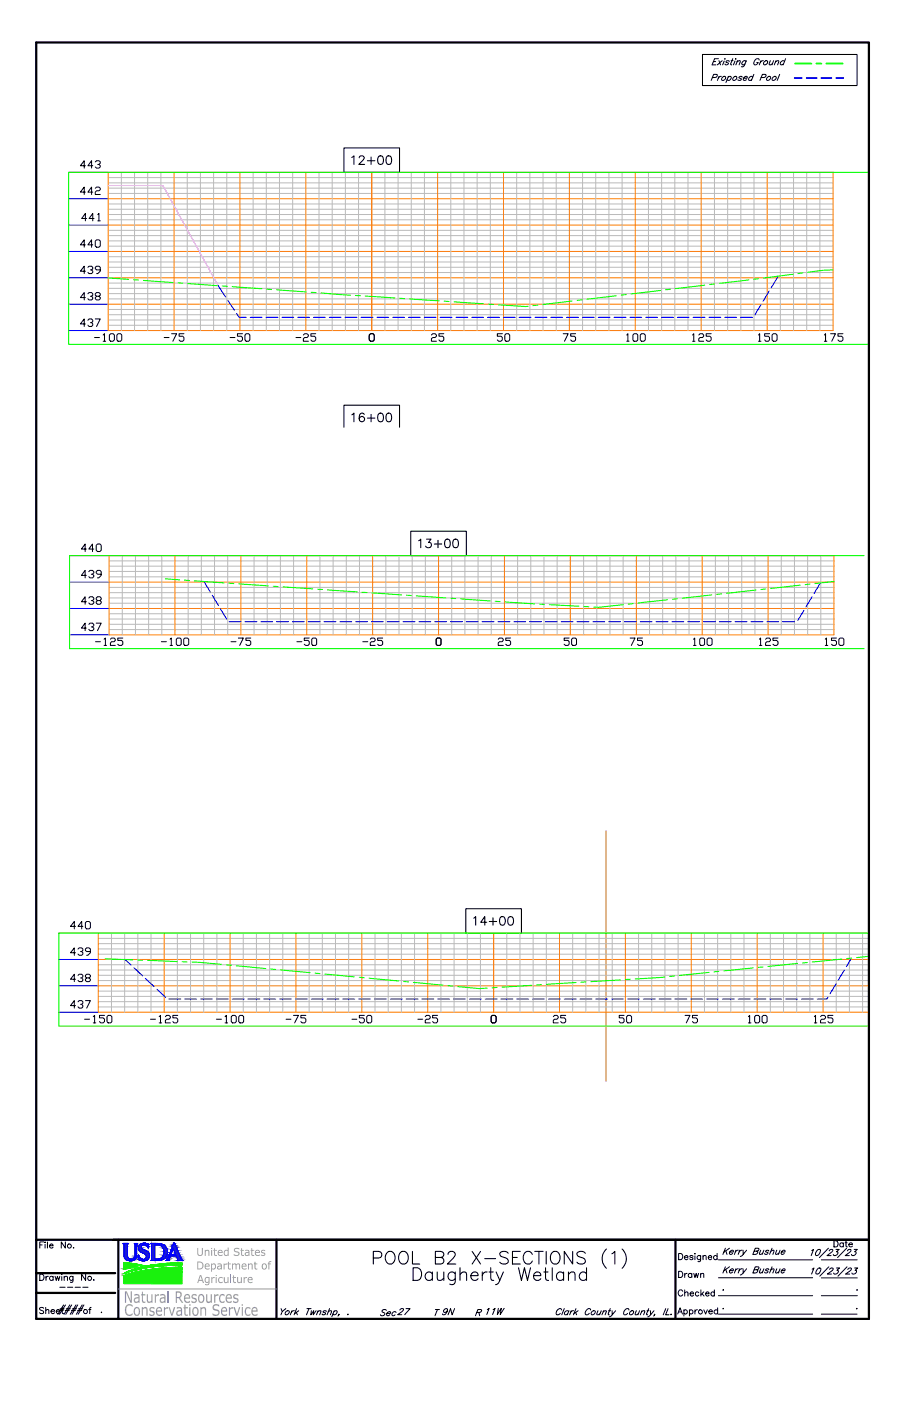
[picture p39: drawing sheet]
<svg xmlns="http://www.w3.org/2000/svg" width="279mm" height="432mm" viewBox="0 0 279 432" stroke-linecap="round" stroke-linejoin="round" font-family="sans-serif">
<defs><g id="words">
<text font-size="9.7" x="114" y="392">POOL B2 X-SECTIONS (1)</text>
<text font-size="8.9" x="126.2" y="397.1">Daugherty Wetland</text>
<g font-size="5.9" fill="#989898">
<text x="38.2" y="401.5">Natural Resources</text>
<text x="38.3" y="405.5">Conservation Service</text>
</g>
<text font-size="5.9" x="16.8" y="406.2">####</text>
<g font-size="5.1">
<text x="255.9" y="385.6">Date</text>
<text x="208.1" y="395.1">Drawn</text>
<text x="135.3" y="406.6">9N</text>
</g>
<g font-size="4.7">
<text x="208.1" y="400.5">Checked</text>
<text x="116" y="406.6">Sec T R</text>
<text x="121.4" y="406.2">27</text>
<text x="148.9" y="406.2">11W</text>
</g>
<g font-size="4.1" fill="#989898">
<text x="60.5" y="387.1">United States</text>
<text x="60.5" y="391.3">Department of</text>
<text x="60.8" y="395.4">Agriculture</text>
</g>
<g font-size="2.5">
<text x="17.1" y="397.8">----</text>
<text x="221.7" y="398.8">.</text>
<text x="263" y="398.8">.</text>
<text x="221.7" y="404.5">.</text>
</g>
</g></defs>
<!-- layer: 1.C3d.Sect -->
<g fill="none" stroke="#000" stroke-width=".33">
<path d="M106.1 45.6h17.1v7.5h-17.1zM108.5 48.5l.7-.5v2.7M110.8 48.6l.5-.6h.5l.5 .5-.4 .9-1.2 1.3h1.7M113.3 49.5h2.3M114.4 48.4v2.3M116.9 48.2a.88 .88 0 0 1 1.2 .3 2.28 2.28 0 0 1-.2 2.1 .92 .92 0 0 1-1.3-.4 2.14 2.14 0 0 1 .3-2zM119.4 48.2a.87 .87 0 0 1 1.3 .3 1.76 1.76 0 0 1-.7 2.2h-.2a1.72 1.72 0 0 1-.4-2.5zM106.1 131.7v-6.8h17.1v6.8M108.5 127.8l.7-.5v2.7M112.3 127.7a.73 .73 0 0 0-1.1-.2 1.56 1.56 0 0 0 .3 2.5 .83 .83 0 0 0 .9-.8 .83 .83 0 0 0-.7-.9 .83 .83 0 0 0-.9 .8M113.3 128.9h2.3M114.4 127.7v2.3"/>
<path d="M116.9 127.5a.81 .81 0 0 1 1.2 .3 1.35 1.35 0 0 1-.9 2.2 1.65 1.65 0 0 1-.3-2.5zM119.4 127.5a.8 .8 0 0 1 1.3 .3 1.35 1.35 0 0 1-.9 2.2 1.72 1.72 0 0 1-.4-2.5zM126.7 163.7h17.1v7.5h-17.1zM129.1 166.7l.7-.5v2.6M131.5 166.2h1.4l-.7 1a.88 .88 0 0 1 .8 1.2 .88 .88 0 0 1-1.5 .3l-.2-.4M133.9 167.7h2.3M135.1 166.5v2.3M137.5 166.3a.88 .88 0 0 1 1.2 .4 2.28 2.28 0 0 1-.2 2 .87 .87 0 0 1-1.3-.4 2.28 2.28 0 0 1 .3-2zM140 166.3a.87 .87 0 0 1 1.3 .4 1.76 1.76 0 0 1-.7 2.1h-.2a1.41 1.41 0 0 1-.6-2.1zM143.7 280.1h17.1v7.5h-17.1zM146.1 283l.6-.5v2.7M150.1 284.3h-1.9l1.3-1.8v2.7"/>
<path d="M150.9 284h2.3M152 282.9v2.3M154.4 282.6a.87 .87 0 0 1 1.3 .4 1.24 1.24 0 0 1 .1 1.5 1.24 1.24 0 0 1-1.4 .5 2.11 2.11 0 0 1 0-2.4zM157 282.6a.88 .88 0 0 1 1.2 .4 1.71 1.71 0 0 1-.6 2.2h-.3a1.65 1.65 0 0 1-.3-2.6z"/>
</g>
<g fill="none" stroke="#00f" stroke-width=".31">
<path d="M21.2 53.1h12.2M21.2 77.5h12.2M21.2 69.4h12.2M21.2 61.2h12.2M21.2 93.8h12.2M21.2 85.6h12.2M21.2 101.9h12.2M21.5 179.4h12.1M21.5 171.2h12.1M21.5 195.7h12.1M21.5 187.5h12.1M18.1 295.7h12.2"/>
<path d="M18.1 287.6h12.2M18.1 312h12.2M18.1 303.8h12.2"/>
</g>
<g fill="none" stroke="#ff7f00" stroke-width=".31">
<path d="M33.4 53.1h223.5v48.8h-223.5zM53.7 53.1v48.8M74 53.1v48.8M94.3 53.1v48.8M114.6 53.1v48.8M135 53.1v48.8M155.3 53.1v48.8M175.6 53.1v48.8M195.9 53.1v48.8M216.2 53.1v48.8M236.6 53.1v48.8M33.4 77.5h223.5"/>
<path d="M33.4 69.4h223.5M33.4 61.2h223.5M33.4 93.8h223.5M33.4 85.6h223.5M33.6 171.2h223.6v24.5h-223.6zM33.6 179.4h223.6M54 171.2v24.5M74.3 171.2v24.5M94.6 171.2v24.5M114.9 171.2v24.5M135.2 171.2v24.5M155.6 171.2v24.5"/>
<path d="M175.9 171.2v24.5M196.2 171.2v24.5M216.6 171.2v24.5M236.9 171.2v24.5M33.6 187.5h223.6M30.3 295.7h237.6M50.6 287.6v24.4M71 287.6v24.4M91.3 287.6v24.4M111.6 287.6v24.4M131.9 287.6v24.4M152.2 287.6v24.4"/>
<path d="M172.5 287.6v24.4M192.9 287.6v24.4M213.2 287.6v24.4M233.5 287.6v24.4M253.8 287.6v24.4M267.9 287.6h-237.6v24.4h237.6M30.3 303.8h237.6"/>
</g>
<g fill="none" stroke="#bababa" stroke-width=".31">
<path d="M33.4 59.6h223.5M33.4 58h223.5M33.4 56.4h223.5M33.4 54.7h223.5M37.4 53.1v48.8M41.5 53.1v48.8M45.6 53.1v48.8M49.6 53.1v48.8M57.7 53.1v48.8M61.8 53.1v48.8M65.9 53.1v48.8M69.9 53.1v48.8"/>
<path d="M78.1 53.1v48.8M82.1 53.1v48.8M86.2 53.1v48.8M90.3 53.1v48.8M98.4 53.1v48.8M102.4 53.1v48.8M106.5 53.1v48.8M110.6 53.1v48.8M118.7 53.1v48.8M122.8 53.1v48.8M126.8 53.1v48.8M130.9 53.1v48.8"/>
<path d="M139 53.1v48.8M143.1 53.1v48.8M147.1 53.1v48.8M151.2 53.1v48.8M159.3 53.1v48.8M163.4 53.1v48.8M167.5 53.1v48.8M171.5 53.1v48.8M179.7 53.1v48.8M183.7 53.1v48.8M187.8 53.1v48.8M191.8 53.1v48.8"/>
<path d="M200 53.1v48.8M204 53.1v48.8M208.1 53.1v48.8M212.2 53.1v48.8M220.3 53.1v48.8M224.4 53.1v48.8M228.5 53.1v48.8M232.5 53.1v48.8M240.7 53.1v48.8M244.7 53.1v48.8M248.8 53.1v48.8M252.8 53.1v48.8"/>
<path d="M33.4 79.1h223.5M33.4 75.9h223.5M33.4 74.2h223.5M33.4 72.6h223.5M33.4 71h223.5M33.4 67.7h223.5M33.4 66.1h223.5M33.4 64.5h223.5M33.4 62.9h223.5M33.4 98.6h223.5M33.4 97h223.5M33.4 95.4h223.5"/>
<path d="M33.4 92.1h223.5M33.4 90.5h223.5M33.4 88.9h223.5M33.4 87.2h223.5M33.4 84h223.5M33.4 82.4h223.5M33.4 80.7h223.5M33.4 100.3h223.5M33.6 177.8h223.6M33.6 176.1h223.6M33.6 174.5h223.6M33.6 172.9h223.6"/>
<path d="M37.7 171.2v24.5M41.8 171.2v24.5M45.8 171.2v24.5M49.9 171.2v24.5M58 171.2v24.5M62.1 171.2v24.5M66.2 171.2v24.5M70.2 171.2v24.5M78.3 171.2v24.5M82.4 171.2v24.5M86.5 171.2v24.5M90.5 171.2v24.5"/>
<path d="M98.7 171.2v24.5M102.7 171.2v24.5M106.8 171.2v24.5M110.9 171.2v24.5M119 171.2v24.5M123 171.2v24.5M127.1 171.2v24.5M131.2 171.2v24.5M139.3 171.2v24.5M143.4 171.2v24.5M147.4 171.2v24.5M151.5 171.2v24.5"/>
<path d="M159.6 171.2v24.5M163.7 171.2v24.5M167.7 171.2v24.5M171.8 171.2v24.5M180 171.2v24.5M184 171.2v24.5M188.1 171.2v24.5M192.2 171.2v24.5M200.3 171.2v24.5M204.4 171.2v24.5M208.4 171.2v24.5M212.5 171.2v24.5"/>
<path d="M220.6 171.2v24.5M224.7 171.2v24.5M228.7 171.2v24.5M232.8 171.2v24.5M240.9 171.2v24.5M245 171.2v24.5M249.1 171.2v24.5M253.1 171.2v24.5M33.6 194h223.6M33.6 192.4h223.6M33.6 190.8h223.6M33.6 189.2h223.6"/>
<path d="M33.6 185.9h223.6M33.6 184.3h223.6M33.6 182.7h223.6M33.6 181h223.6M30.3 299h237.6M30.3 297.3h237.6M30.3 294.1h237.6M30.3 292.5h237.6M30.3 290.8h237.6M30.3 289.2h237.6M34.4 287.6v24.4M38.4 287.6v24.4"/>
<path d="M42.5 287.6v24.4M46.6 287.6v24.4M54.7 287.6v24.4M58.8 287.6v24.4M62.8 287.6v24.4M66.9 287.6v24.4M75 287.6v24.4M79.1 287.6v24.4M83.1 287.6v24.4M87.2 287.6v24.4M95.3 287.6v24.4M99.4 287.6v24.4"/>
<path d="M103.5 287.6v24.4M107.5 287.6v24.4M115.7 287.6v24.4M119.7 287.6v24.4M123.8 287.6v24.4M127.8 287.6v24.4M136 287.6v24.4M140 287.6v24.4M144.1 287.6v24.4M148.2 287.6v24.4M156.3 287.6v24.4M160.4 287.6v24.4"/>
<path d="M164.4 287.6v24.4M168.5 287.6v24.4M176.6 287.6v24.4M180.7 287.6v24.4M184.7 287.6v24.4M188.8 287.6v24.4M196.9 287.6v24.4M201 287.6v24.4M205.1 287.6v24.4M209.1 287.6v24.4M217.2 287.6v24.4M221.3 287.6v24.4"/>
<path d="M225.4 287.6v24.4M229.4 287.6v24.4M237.6 287.6v24.4M241.6 287.6v24.4M245.7 287.6v24.4M249.8 287.6v24.4M257.9 287.6v24.4M261.9 287.6v24.4M266 287.6v24.4M30.3 310.3h237.6M30.3 308.7h237.6M30.3 307.1h237.6"/>
<path d="M30.3 305.5h237.6M30.3 302.2h237.6M30.3 300.6h237.6"/>
</g>
<g fill="none" stroke="#0f0" stroke-width=".33">
<path d="M267.9 53.1h-246.7v53h246.7M33.4 85.7l6.3 .4M41.2 86.2l1.5 .1M44.3 86.4l9.1 .7M54.9 87.2l1.5 .1M57.9 87.4l9.2 .7M68.6 88.1l1.5 .2M71.6 88.3l9.1 .7M82.2 89.1l1.6 .1M85.3 89.3l9.1 .7M95.9 90.1l1.5 .1M99 90.3l9.1 .7"/>
<path d="M109.6 91.1l1.5 .1M112.6 91.2l9.2 .6M123.3 91.9l1.5 .1M126.3 92.1l9.2 .6M137 92.8l1.5 .1M140 93l9.1 .6M150.7 93.8h1.5M153.7 94l9.1 .4M165.9 94l-1.6 .2M176.4 92.8l-9 1.1M179.5 92.4l-1.5 .2M190.1 91.2l-9.1 1"/>
<path d="M193.1 90.8l-1.5 .1M203.7 89.5l-9.1 1.1M206.7 89.2l-1.5 .1M217.3 87.9l-9.1 1.1M220.3 87.5l-1.5 .2M230.9 86.3l-9 1M233.9 85.9l-1.5 .2M244.6 84.5l-9.1 1.2M247.6 84.1l-1.5 .2M256.9 83.2l-2.7 .1-5.1 .6M51 178.4l4.4 .3M56.9 178.8l1.5 .1"/>
<path d="M59.9 179l9.2 .7M70.6 179.7l1.5 .2M73.6 179.9l9.1 .7M257.2 179.2l-5.9 .7M266.5 171.2h-245v28.7h245M84.3 180.7l1.5 .1M87.3 180.9l9.1 .6M98 181.6l1.5 .1M101 181.8l9.1 .6M111.6 182.5l1.6 .1M114.7 182.7l9.1 .7M125.3 183.4l1.6 .2"/>
<path d="M128.4 183.6l9.1 .7M139 184.4l1.5 .1M142.1 184.6l9.1 .6M152.7 185.3l1.5 .1M155.8 185.5l9.1 .6M166.4 186.2l1.5 .1M169.4 186.4l9.2 .5M180.1 186.9l1.5 .1M192.2 186.4l-7.5 .8-1.6-.1M195.3 186l-1.5 .2M205.9 184.9l-9.1 1M208.9 184.5l-1.5 .2"/>
<path d="M219.5 183.4l-9.1 1M222.5 183l-1.5 .2M233.1 181.9l-9.1 1M236.1 181.5l-1.5 .2M246.7 180.3l-9 1.1M249.8 180l-1.5 .2M32.4 295.5l8.5 .3M42.5 295.9l1.5 .1M45.5 296l9.2 .4M56.2 296.4l1.5 .1M59.2 296.5l9.1 .7M69.9 297.4l1.5 .1"/>
<path d="M72.9 297.7l9.1 .8M83.5 298.6l1.5 .2M86.5 298.9l9.1 .9M97.2 299.9l1.5 .2M218.7 299.7l-9.1 .9M221.7 299.4l-1.5 .1M232.3 298.3l-9.1 .9M235.3 298l-1.5 .2M245.9 296.9l-9.1 1M249 296.7l-1.5 .1M259.6 295.6l-9.1 .9M262.6 295.3l-1.5 .1"/>
<path d="M267.9 294.7l-3.8 .4M267.9 287.6h-249.8v28.6h249.8M100.2 300.2l9.1 .9M110.8 301.2l1.5 .2M113.8 301.5l9.1 .8M124.5 302.5l1.5 .1M127.5 302.8l9.1 .8M138.1 303.8l1.5 .1M141.2 304.1l6.6 .6 2.5-.2M153.3 304.3l-1.5 .2M163.9 303.7l-9.1 .6M167 303.5l-1.5 .1"/>
<path d="M177.6 302.8l-9.1 .6M180.7 302.6l-1.5 .1M191.3 302l-9.1 .5M194.4 301.8l-1.5 .1M205 301.1l-9.1 .6M208.1 300.8l-1.6 .2"/>
</g>
<g fill="none" stroke="#000" stroke-width=".31">
<path d="M26.3 59.2h-1.5l1.2-1.5v2.2M26.3 51.1h-1.5l1.2-1.6v2.3M28.6 59.2h-1.5l1.1-1.5v2.2M28.6 51.1h-1.5l1.1-1.6v2.3M29.4 58l.4-.3h.7l.4 .3v.4l-.4 .4h-.7l-.4 .4v.7h1.5M29.4 49.9l.4-.4h.7l.4 .4v.4l-.4 .4h-.3M30.5 50.7l.4 .4v.3l-.4 .4h-.7l-.4-.4M26.3 75.5h-1.5l1.2-1.6v2.3M26.7 67.3h-1.5l1.1-1.5v2.3M28.6 75.5h-1.5l1.1-1.6v2.3M29 67.3h-1.5l1.1-1.5v2.3M29.4 74.3l.4-.4h.7l.4 .4v1.5l-.4 .4h-.7l-.4-.4z"/>
<path d="M30.2 66.2l.3-.4v2.3M30.2 68.1h.7M26.3 99.8h-1.5l1.2-1.5v2.3M26.3 91.7h-1.5l1.2-1.5v2.3M26.3 83.6h-1.5l1.2-1.6v2.3M27.1 98.7l.4-.4h.7l.4 .4v.4l-.4 .3h-.3M27.1 90.5l.4-.3h.7l.4 .3v.4l-.4 .4h-.3M27.1 82.4l.4-.4h.7l.4 .4v.4l-.4 .4h-.3M28.2 99.4l.4 .4v.4l-.4 .4h-.7l-.4-.4M28.2 91.3l.4 .4v.4l-.4 .4h-.7l-.4-.4M28.2 83.2l.4 .4v.4l-.4 .3h-.7l-.4-.3M29.4 98.3h1.5l-1.1 2.3"/>
<path d="M29.8 91.3l-.4-.4v-.4l.4-.3h.7l.4 .3v.4l-.4 .4h-.7l-.4 .4v.4l.4 .4h.7l.4-.4v-.4l-.4-.4M30.9 83.2h-1.1l-.4-.4v-.4l.4-.4h.7l.4 .4v1.2l-.7 .7h-.4M29.1 104h1.6M31.8 103.3l.4-.4v2.3M31.8 105.2h.8M33.7 103.3l.4-.4h.8l.4 .4v1.5l-.4 .4h-.8l-.4-.4zM36.4 102.9h.8l.3 .4v1.5l-.3 .4h-.8l-.4-.4v-1.5zM50.6 104h1.5M52.9 102.9h1.6l-1.2 2.3M56.7 102.9h-1.5v.7h1.2l.3 .4v.8l-.3 .4h-.8l-.4-.4M71 104h1.5M74.8 102.9h-1.6v.7h1.2l.4 .4v.8l-.4 .4h-.8l-.4-.4"/>
<path d="M75.9 102.9h.8l.3 .4v1.5l-.3 .4h-.8l-.4-.4v-1.5zM91.3 104h1.5M93.5 103.3l.5-.4h.7l.4 .4v.3l-.4 .4h-.7l-.5 .4v.8h1.6M97.4 102.9h-1.5v.7h1.1l.4 .4v.8l-.4 .4h-.8l-.3-.4M114.3 102.9h.7l.4 .4v1.5l-.4 .4h-.7l-.4-.4v-1.5zM133 103.3l.5-.4h.7l.4 .4v.3l-.4 .4h-.7l-.5 .4v.8h1.6M136.9 102.9h-1.5v.7h1.1l.4 .4v.8l-.4 .4h-.8l-.3-.4M154.9 102.9h-1.5v.7h1.1l.4 .4v.8l-.4 .4h-.7l-.4-.4M156 102.9h.8l.4 .4v1.5l-.4 .4h-.8l-.3-.4v-1.5zM173.7 102.9h1.5l-1.1 2.3M177.5 102.9h-1.5v.7h1.1l.4 .4v.8l-.4 .4h-.7l-.4-.4M193.3 103.3l.3-.4v2.3"/>
<path d="M193.3 105.2h.7M195.5 102.9h.8l.4 .4v1.5l-.4 .4h-.8l-.3-.4v-1.5zM197.8 102.9h.8l.4 .4v1.5l-.4 .4h-.8l-.3-.4v-1.5zM213.6 103.3l.4-.4v2.3M213.6 105.2h.7M215.5 103.3l.4-.4h.7l.4 .4v.3l-.4 .4h-.7l-.4 .4v.8h1.5M219.3 102.9h-1.5v.7h1.1l.4 .4v.8l-.4 .4h-.7l-.4-.4M233.9 103.3l.4-.4v2.3M233.9 105.2h.8M237.3 102.9h-1.5v.7h1.2l.3 .4v.8l-.3 .4h-.8l-.4-.4M238.1 103.3l.4-.4h.7l.4 .4v1.5l-.4 .4h-.7l-.4-.4zM254.2 103.3l.4-.4v2.3"/>
<path d="M254.2 105.2h.8M256.1 102.9h1.5l-1.1 2.3M260 102.9h-1.6v.7h1.1l.5 .4v.8l-.5 .4h-.7l-.4-.4M26.6 177.3h-1.5l1.2-1.5v2.3M26.6 169.2h-1.5l1.2-1.5v2.3M27.4 176.2l.4-.4h.7l.4 .4v.4l-.4 .4h-.3M28.5 177l.4 .3v.4l-.4 .4h-.7l-.4-.4M28.9 169.2h-1.5l1.1-1.5v2.3M29.7 168.1l.4-.4h.7l.4 .4v1.5l-.4 .4h-.7l-.4-.4zM31.2 177h-1.1l-.4-.4v-.4l.4-.4h.7l.4 .4v1.1l-.8 .8h-.3M26.6 193.6h-1.5l1.2-1.5v2.3M26.6 185.5h-1.5l1.2-1.6v2.3"/>
<path d="M27.4 192.5l.4-.4h.7l.4 .4v.3l-.4 .4h-.3M27.4 184.3l.4-.4h.7l.4 .4v.4l-.4 .4h-.3M28.5 193.2l.4 .4v.4l-.4 .4h-.7l-.4-.4M28.5 185.1l.4 .4v.3l-.4 .4h-.7l-.4-.4M29.5 197.8h1.5M29.7 192.1h1.5l-1.1 2.3M30.1 185.1l-.4-.4v-.4l.4-.4h.7l.4 .4v.4l-.4 .4h-.7l-.4 .4v.3l.4 .4h.7l.4-.4v-.3l-.4-.4M32.1 197l.4-.4v2.3M32.1 198.9h.8M34.1 197l.3-.4h.8l.4 .4v.4l-.4 .4h-.8l-.3 .3v.8h1.5M37.9 196.6h-1.6v.8h1.2l.4 .4v.8l-.4 .3h-.8l-.4-.3M49.8 197.8h1.5"/>
<path d="M52.5 197l.3-.4v2.3M52.5 198.9h.7M54.7 196.6h.8l.4 .4v1.6l-.4 .3h-.8l-.3-.3v-1.6zM57 196.6h.8l.4 .4v1.6l-.4 .3h-.8l-.4-.3v-1.6zM71.2 197.8h1.6M73.5 196.6h1.6l-1.2 2.3M77.3 196.6h-1.5v.8h1.2l.3 .4v.8l-.3 .3h-.8l-.4-.3M91.6 197.8h1.5M95.4 196.6h-1.6v.8h1.2l.4 .4v.8l-.4 .3h-.8l-.4-.3M96.1 197l.4-.4h.8l.4 .4v1.6l-.4 .3h-.8l-.4-.3zM111.9 197.8h1.5M114.2 197l.4-.4h.7l.4 .4v.4l-.4 .4h-.7l-.4 .3v.8h1.5"/>
<path d="M118 196.6h-1.5v.8h1.1l.4 .4v.8l-.4 .3h-.8l-.3-.3M134.5 197l.4-.4h.7l.4 .4v1.6l-.4 .3h-.7l-.4-.3zM153.6 197l.5-.4h.7l.4 .4v.4l-.4 .4h-.7l-.5 .3v.8h1.6M157.5 196.6h-1.5v.8h1.1l.4 .4v.8l-.4 .3h-.8l-.3-.3M175.5 196.6h-1.5v.8h1.1l.4 .4v.8l-.4 .3h-.7l-.4-.3M176.3 197l.3-.4h.8l.4 .4v1.6l-.4 .3h-.8l-.3-.3zM194.3 196.6h1.5l-1.1 2.3M198.1 196.6h-1.5v.8h1.1l.4 .4v.8l-.4 .3h-.7l-.4-.3M213.9 197l.3-.4v2.3M213.9 198.9h.7M215.8 197l.3-.4h.8l.4 .4v1.6l-.4 .3h-.8l-.3-.3zM218.1 197l.4-.4h.7l.4 .4v1.6l-.4 .3h-.7l-.4-.3z"/>
<path d="M234.2 197l.4-.4v2.3M234.2 198.9h.8M236.1 197l.4-.4h.7l.4 .4v.4l-.4 .4h-.7l-.4 .3v.8h1.5M239.9 196.6h-1.5v.8h1.1l.4 .4v.8l-.4 .3h-.7l-.4-.3M254.5 197l.4-.4v2.3M254.5 198.9h.8M258 196.6h-1.6v.8h1.2l.4 .4v.8l-.4 .3h-.8l-.4-.3M258.7 197l.4-.4h.8l.3 .4v1.6l-.3 .3h-.8l-.4-.3zM23.3 293.6h-1.6l1.2-1.5v2.3M23.3 285.5h-1.6l1.2-1.5v2.3M24.1 292.5l.3-.4h.8l.4 .4v.4l-.4 .4h-.4M25.2 293.3l.4 .3v.5l-.4 .3h-.8l-.3-.3"/>
<path d="M25.6 285.5h-1.5l1.1-1.5v2.3M26.3 284.4l.4-.4h.8l.4 .4v1.5l-.4 .4h-.8l-.4-.4zM27.9 293.3h-1.2l-.4-.4v-.4l.4-.4h.8l.4 .4v1.1l-.8 .8h-.4M23.3 309.9h-1.6l1.2-1.5v2.3M23.3 301.8h-1.6l1.2-1.5v2.2M24.1 308.8l.3-.4h.8l.4 .4v.4l-.4 .3h-.4M24.1 300.6l.3-.3h.8l.4 .3v.4l-.4 .4h-.4M25.2 309.5l.4 .4v.4l-.4 .4h-.8l-.3-.4M25.2 301.4l.4 .4v.4l-.4 .3h-.8l-.3-.3M26.1 314.1h1.5M26.3 308.4h1.6l-1.2 2.3M26.7 301.4l-.4-.4v-.4l.4-.3h.8l.4 .3v.4l-.4 .4h-.8l-.4 .4v.4l.4 .3h.8l.4-.3v-.4l-.4-.4"/>
<path d="M28.8 313.4l.4-.5v2.4M28.8 315.3h.7M32.2 312.9h-1.5v.8h1.1l.4 .4v.8l-.4 .4h-.7l-.4-.4M33.4 312.9h.7l.4 .5v1.5l-.4 .4h-.7l-.4-.4v-1.5zM46.4 314.1h1.6M49.1 313.4l.4-.5v2.4M49.1 315.3h.8M51 313.4l.4-.5h.7l.4 .5v.3l-.4 .4h-.7l-.4 .4v.8h1.5M54.8 312.9h-1.5v.8h1.2l.3 .4v.8l-.3 .4h-.8l-.4-.4M66.7 314.1h1.6M69.4 313.4l.4-.5v2.4M69.4 315.3h.8"/>
<path d="M71.3 313.4l.4-.5h.8l.4 .5v1.5l-.4 .4h-.8l-.4-.4zM74 312.9h.8l.3 .5v1.5l-.3 .4h-.8l-.4-.4v-1.5zM88.2 314.1h1.5M90.5 312.9h1.5l-1.1 2.4M94.3 312.9h-1.5v.8h1.2l.3 .4v.8l-.3 .4h-.8l-.4-.4M108.5 314.1h1.5M112.4 312.9h-1.6v.8h1.2l.4 .4v.8l-.4 .4h-.8l-.4-.4M113.1 313.4l.4-.5h.8l.3 .5v1.5l-.3 .4h-.8l-.4-.4zM128.9 314.1h1.5M131.1 313.4l.4-.5h.8l.4 .5v.3l-.4 .4h-.8l-.4 .4v.8h1.6M135 312.9h-1.6v.8h1.2l.4 .4v.8l-.4 .4h-.8l-.4-.4M151.8 312.9h.8l.4 .5v1.5l-.4 .4h-.8l-.3-.4v-1.5z"/>
<path d="M170.6 313.4l.4-.5h.8l.3 .5v.3l-.3 .4h-.8l-.4 .4v.8h1.5M174.5 312.9h-1.6v.8h1.1l.5 .4v.8l-.5 .4h-.7l-.4-.4M192.5 312.9h-1.5v.8h1.1l.4 .4v.8l-.4 .4h-.8l-.3-.4M193.2 313.4l.4-.5h.8l.4 .5v1.5l-.4 .4h-.8l-.4-.4zM211.3 312.9h1.5l-1.2 2.4M215.1 312.9h-1.6v.8h1.2l.4 .4v.8l-.4 .4h-.7l-.5-.4M230.8 313.4l.4-.5v2.4M230.8 315.3h.8M233.1 312.9h.8l.4 .5v1.5l-.4 .4h-.8l-.4-.4v-1.5zM235 313.4l.4-.5h.8l.3 .5v1.5l-.3 .4h-.8l-.4-.4zM251.1 313.4l.4-.5v2.4M251.1 315.3h.8"/>
<path d="M253 313.4l.4-.5h.8l.4 .5v.3l-.4 .4h-.8l-.4 .4v.8h1.6M256.9 312.9h-1.6v.8h1.2l.4 .4v.8l-.4 .4h-.8l-.4-.4"/>
</g>
<path d="M33.4 57.2h16.8l17.1 30.9" fill="none" stroke="#f0f" stroke-width=".33"/>
<g fill="none" stroke="#00f" stroke-width=".33">
<path d="M67.3 88.1l2.3 3.5M70.3 92.6l2 3M72.9 96.6l.9 1.2h2.2M77.2 97.8h3.6M82 97.8h3.7M86.9 97.8h3.7M91.8 97.8h3.7M96.7 97.8h3.6M101.6 97.8h3.6M106.4 97.8h3.7M111.3 97.8h3.7M116.2 97.8h3.7"/>
<path d="M121.1 97.8h3.7M126 97.8h3.6M130.9 97.8h3.6M135.7 97.8h3.7M140.6 97.8h3.7M145.5 97.8h3.6M150.4 97.8h3.6M155.2 97.8h3.7M160.1 97.8h3.7M165 97.8h3.6M169.9 97.8h3.6M174.7 97.8h3.7"/>
<path d="M179.6 97.8h3.7M184.5 97.8h3.6M189.4 97.8h3.6M194.2 97.8h3.7M199.1 97.8h3.7M204 97.8h3.7M208.9 97.8h3.6M213.8 97.8h3.6M218.6 97.8h3.7M223.5 97.8h3.7M228.4 97.8h3.6M234.7 93.9l-1.9 3.1"/>
<path d="M237.2 89.7l-1.9 3.2M240 85.1l-2.2 3.6M62.9 179.2l2 3.3M253 179.7l-1.9 3.2M65.5 183.5l1.9 3.1M68 187.7l1.9 3.1M70.7 191.6h3.6M75.5 191.6h3.7M80.4 191.6h3.7M85.3 191.6h3.7M90.2 191.6h3.6M95 191.6h3.7"/>
<path d="M99.9 191.6h3.7M104.8 191.6h3.7M109.7 191.6h3.6M114.6 191.6h3.6M119.4 191.6h3.7M124.3 191.6h3.7M129.2 191.6h3.6M134.1 191.6h3.6M138.9 191.6h3.7M143.8 191.6h3.7M148.7 191.6h3.6M153.6 191.6h3.6"/>
<path d="M158.4 191.6h3.7M163.3 191.6h3.7M168.2 191.6h3.7M173.1 191.6h3.6M177.9 191.6h3.7M182.8 191.6h3.7M187.7 191.6h3.7M192.6 191.6h3.6M197.5 191.6h3.6M202.3 191.6h3.7M207.2 191.6h3.7M212.1 191.6h3.6"/>
<path d="M217 191.6h3.6M221.8 191.6h3.7M226.7 191.6h3.7M231.6 191.6h3.6M236.5 191.6h3.6M241.3 191.6h3.7M247.9 188.1l-1.9 3.1M250.4 183.9l-1.9 3.2M38.4 295.6l2 1.8M41.3 298.2l2.7 2.6M260.4 299l-1.9 3.1M262.4 295.7l-1.4 2.2"/>
<path d="M44.8 301.6l2.7 2.4M48.4 304.9l2.7 2.5M52.1 307.9h3.7M57 307.9h3.6M61.8 307.9h3.7M66.7 307.9h3.7M71.6 307.9h3.7M76.5 307.9h3.6M81.4 307.9h3.6M86.2 307.9h3.7M91.1 307.9h3.7M96 307.9h3.6"/>
<path d="M100.9 307.9h3.6M105.7 307.9h3.7M110.6 307.9h3.7M115.5 307.9h3.6M120.4 307.9h3.6M125.2 307.9h3.7M130.1 307.9h3.7M135 307.9h3.7M139.9 307.9h3.6M144.7 307.9h3.7M149.6 307.9h3.7M154.5 307.9h3.7"/>
<path d="M159.4 307.9h3.6M164.3 307.9h3.6M169.1 307.9h3.7M174 307.9h3.7M178.9 307.9h3.6M183.8 307.9h3.6M188.6 307.9h3.7M193.5 307.9h3.7M198.4 307.9h3.6M203.3 307.9h3.6M208.1 307.9h3.7M213 307.9h3.7"/>
<path d="M217.9 307.9h3.7M222.8 307.9h3.6M227.6 307.9h3.7M232.5 307.9h3.7M237.4 307.9h3.7M242.3 307.9h3.6M247.2 307.9h3.6M255.4 307.3l-.4 .6h-3M257.9 303.2l-1.9 3.1"/>
</g>
<!-- layer: W.Plan.Tile -->
<path d="M186.9 256.1v77.1" fill="none" stroke="#b8002e" stroke-width=".31"/>
<!-- layer: 4.Tblk.Brdr.Line -->
<path d="M11.2 13.1h256.8v393.4h-256.8zM11.2 382.1h256.8M11.2 398.5h24.3M11.2 392.4h24.3M36.5 382.1v24.4M85.3 382.1v24.4M208.3 382.1v24.4" fill="none" stroke="#000" stroke-width=".69"/>
<!-- layer: 4.Tblk.Text -->
<g fill="none" stroke="#000" stroke-width=".31">
<path d="M12.3 392.7h.6a1.01 1.01 0 0 1 .7 1 1.01 1.01 0 0 1-.7 .9h-.6zM12.3 383.7h.7M13.5 382.8h-1.2v1.9M13.9 382.8v.2zM13.9 383.5v1.2M14.2 393.4v1.2M14.6 382.8v1.9M14.9 393.4l-.4 .1-.3 .4M15.3 383.9h1.1a.61 .61 0 0 0-.9-.3 .61 .61 0 0 0-.2 .8 .61 .61 0 0 0 .9 .2l.2-.2M16.4 393.6a.61 .61 0 0 0-.9-.1 .61 .61 0 0 0 0 .9 .61 .61 0 0 0 .9-.1M16.4 393.4v1.2M17 393.4l.4 1.2 .3-1.2 .4 1.2 .3-1.2"/>
<path d="M19.1 392.7v.2zM19.1 393.5v1.1M19.8 393.7l.4-.3 .5 .1 .1 1.1M19.8 393.4v1.2M20.2 382.8v1.9l-1.3-1.9v1.9M22.5 393.4l-.1 1.7-.7 .1M22.5 393.6a.61 .61 0 0 0-.9-.1 .61 .61 0 0 0 0 .9 .61 .61 0 0 0 .9-.1M22.6 384.6h.2zM26.4 392.7v1.9l-1.2-1.9v1.9M28.9 394.4v.2zM209.3 386.3h.6a1.01 1.01 0 0 1 .7 1 1.01 1.01 0 0 1-.7 .9h-.6zM211.1 387.5h1.1a.61 .61 0 0 0-.7-.5 .61 .61 0 0 0-.5 .6 .61 .61 0 0 0 .5 .6l.7-.2"/>
<path d="M213.7 387.2l-.4-.3-.6 .3 .9 .5v.4l-.5 .1-.4-.2M214.3 386.3v.2zM214.3 387.1v1.1M216.1 386.9l-.2 1.8-.6 .1M216.1 387.2a.61 .61 0 0 0-.9-.1 .61 .61 0 0 0 0 1 .61 .61 0 0 0 .9-.1M216.8 387.3l.4-.4 .5 .2 .1 1.1M216.8 386.9v1.3M218.4 387.5h1.1a.53 .53 0 0 0-.5-.6 .53 .53 0 0 0-.6 .6l.1 .5 .4 .2 .6-.2M221.1 387.2a.61 .61 0 0 0-.9-.1 .61 .61 0 0 0 0 1 .61 .61 0 0 0 .9-.1M221.1 386.3v1.9M221.6 399.3h29M221.6 393.8h29"/>
<path d="M221.6 388.3h29M253.3 399.3h11.1M253.3 393.9h11.1M253.3 388.3h11M13.5 403.2l-.5-.2-.8 .2 .1 .4 1.1 .5-.1 .7-.7 .1-.4-.3M14.1 404l.4-.4 .5 .1 .1 1.2M14.1 403v1.9M209 405l.7-1.9 .8 1.9M209.3 404.3h.9M210.9 404a.59 .59 0 0 1 .9-.1 .59 .59 0 0 1 0 .9 .59 .59 0 0 1-.9-.1M210.9 403.7v1.9M212.6 404a.61 .61 0 0 1 .9-.1 .61 .61 0 0 1 0 .9 .61 .61 0 0 1-.9-.1"/>
<path d="M212.6 403.7v1.9M214.3 403.7v1.3M215.1 403.7l-.5 .1-.3 .5M217 403.7l.6 1.3 .5-1.3M218.6 404.3h1.1a.61 .61 0 0 0-.7-.5 .61 .61 0 0 0-.5 .6 .61 .61 0 0 0 .5 .6l.7-.3M221.3 404a.61 .61 0 0 0-.9-.1 .61 .61 0 0 0 0 .9 .61 .61 0 0 0 .9-.1M221.6 405h29M253.3 405h11"/>
<circle cx="21.4" cy="384" r=".63"/>
<circle cx="27.6" cy="394" r=".61"/>
<circle cx="216" cy="404.3" r=".64"/>
</g>
<!-- layer: 2.Text.Note -->
<g fill="none" stroke="#000" stroke-width=".31">
<path d="M223.7 384.7l-.8 1.9M223.7 390.4l-.8 2M223.8 385.5l.4 1.1M223.8 391.3l.4 1.1M225 384.7l-1.8 1.3M225 390.4l-1.8 1.3M225 385.9h1.1l.1-.4a.74 .74 0 0 0-1 .1 .74 .74 0 0 0 0 1l.7-.3M225 391.6h1.1l.1-.3a.74 .74 0 0 0-1 .1 .74 .74 0 0 0 0 1l.7-.3M227 385.3l-.5 1.3M227 391.1l-.5 1.3M227.7 385.3l-.9 .6M227.7 391.1l-.9 .5"/>
<path d="M228.1 385.3l-.5 1.3M228.1 391.1l-.5 1.3M228.9 385.3l-1 .6M228.9 391.1l-1 .5M229.2 385.3v1.3l1.1-1.3M229.2 391.1v1.3l1.1-1.3M229.2 386.6l-.9 .6M229.2 392.4l-.9 .6M232.6 385.6l1.1-.1 .4-.4-.1-.3-1.1-.1-.7 1.9 1.2-.2 .3-.4-.3-.4M232.6 391.3h1.1l.4-.5-.1-.3-1.1-.1-.7 2 1.2-.2 .3-.5-.3-.4M234.6 385.3l-.4 1.2 .4 .1 .6-.3M234.6 391.1l-.4 1.1 .4 .2 .6-.4"/>
<path d="M235.6 385.3l-.6 1.3M235.6 391.1l-.6 1.3M237.1 385.6l-.3-.3-.5 .1-.2 .4 .7 .3v.2l-.5 .3-.5-.3M237.1 391.3l-.3-.2-.5 .1-.2 .3 .7 .3v.2l-.5 .4-.5-.3M237.7 385.7l.6-.4 .4 .1-.4 1.2M237.7 391.4l.6-.3 .4 .1-.4 1.2M238.1 384.7l-.8 1.9M238.1 390.4l-.8 2M239.6 385.3l-.4 1.2 .4 .1 .6-.3M239.6 391.1l-.4 1.1 .4 .2 .6-.4M240.6 385.3l-.6 1.3M240.6 391.1l-.6 1.3"/>
<path d="M241 385.9h1.1v-.4a.74 .74 0 0 0-1 .1 .74 .74 0 0 0 0 1l.8-.3M241 391.6h1.1v-.3a.74 .74 0 0 0-1 .1 .74 .74 0 0 0 0 1l.8-.3M250.3 385.4l.6-.3-.7 1.9M250.4 391.2l.6-.4-.7 1.9M252.1 391.2l.3-.3h.7a1.27 1.27 0 0 1-1.4 1.7v-.7zM252.2 385.2h.8a1.27 1.27 0 0 1-1.5 1.7v-.8zM255.5 384.7l-2.8 2.9M255.6 390.4l-2.8 2.9M255.9 391.3a.58 .58 0 0 1 .5-.5 .58 .58 0 0 1 .5 .4l-1.7 1.5h1.2M257.9 390.8h1l-.8 .7h.2a.73 .73 0 0 1-.2 1 .73 .73 0 0 1-1-.1M261.1 384.7l-2.8 2.9M261.2 390.4l-2.8 2.9"/>
<path d="M261.5 391.3a.58 .58 0 0 1 .5-.5 .58 .58 0 0 1 .6 .4l-1.8 1.5h1.2M263.5 390.8h1l-.8 .7h.3a.75 .75 0 0 1-.3 1 .75 .75 0 0 1-1-.1M31.2 404.5h.2zM90.8 404l-.5 .1-.5 .4M91.4 404.5l.3 .7M91.5 403.3l-.8 1.9M92.1 404l-1.2 .9M94.6 403.3h1.3M95.3 403.3l-.8 1.9M96 404l-.1 1.2 .9-1.2-.2 1.2 .9-1.2M98 404.3l.6-.3 .4 .1-.4 1.1M98.1 404l-.5 1.2"/>
<path d="M100.6 404.2l-.2-.2-.8 .2v.2l.8 .3-.2 .5h-.6l-.2-.2M101.2 404.3l.6-.3 .4 .1-.3 1.1M101.6 403.3l-.7 1.9M103 404.2l.7-.2a.72 .72 0 0 1 0 1 .72 .72 0 0 1-1 0M103.1 404l-.8 1.8M104.6 405.2l-.4 .4M107.2 405.2l.1-.2zM173.2 403.8a.79 .79 0 0 0-.9-.5 .79 .79 0 0 0-.6 .8l-.1 1.1h.5l.7-.4M174 403.3l-.8 1.9M175.3 404.2a.73 .73 0 0 0-1 0 .73 .73 0 0 0 0 1l.8-.2M175.5 404l-.6 1.2M176.2 404l-.5 1.2"/>
<path d="M176.9 404l-.5 .1-.4 .4M177.5 404.5l.3 .7M177.6 403.3l-.7 1.9M178.3 404l-1.3 .9M182.1 403.8a.77 .77 0 0 0-.8-.5 .77 .77 0 0 0-.6 .8l-.2 .4 .1 .7h.5l.6-.4M182.6 404.2l.7-.2a.7 .7 0 0 1 0 1 .7 .7 0 0 1-1 0zM184.4 404l-.4 1.2h.5l.6-.3M185.4 404l-.5 1.2M186 404.3l.6-.3 .4 .1-.4 1.1M186.2 404l-.6 1.2M187.7 404h.6M188.2 403.3l-.6 1.6v.3h.3"/>
<path d="M188.8 404v1.2l1.1-1.2M188.8 405.2l-.9 .6M194 403.8a.77 .77 0 0 0-.9-.5 .77 .77 0 0 0-.6 .8l-.1 1.1h.5l.7-.4M194.4 404.2l.8-.2a.72 .72 0 0 1-.1 1 .72 .72 0 0 1-1 0zM196.2 404l-.3 1.2h.4l.6-.3M197.3 404l-.6 1.2M197.8 404.3l.6-.3 .4 .1-.3 1.1M198 404l-.5 1.2M199.5 404h.6M200.1 403.3l-.7 1.6v.3h.3M200.6 404v1.2l1.1-1.2M200.6 405.2l-.9 .6"/>
<path d="M201.9 405.2l-.3 .4M205.3 403.3l-.8 1.9M206 403.3l-.7 1.9h1M206.8 405.2l.2-.2zM264.1 403.3h.2z"/>
</g>
<!-- layer: 4.Tblk.Logo -->
<path d="M36.5 397.3h48.8" fill="none" stroke="#989898" stroke-width=".31"/>
<g fill="#00f" stroke="#00f" stroke-width=".31">
<path d="M38 383.3h1.5z"/>
<path d="M38.3 383.7v.4z"/>
<path d="M39.3 383.7v.4z"/>
<path d="M41.7 383.7v.4z"/>
<path d="M42.2 383.7v.4z"/>
<path d="M38.3 384.1v2.2z"/>
<path d="M39.3 384.1v2.2z"/>
<path d="M41.7 384.1v2.2z"/>
<path d="M42.2 384.1l-.1 2.2z"/>
<path d="M38.3 386.3v.4z"/>
<path d="M39.3 386.3v.4z"/>
<path d="M41.7 386.3v.4z"/>
<path d="M42.1 386.3v.4z"/>
<path d="M38.3 386.7v.2z"/>
<path d="M39.3 386.7v.2z"/>
<path d="M41.7 386.7v.2z"/>
<path d="M42.1 386.7v.2z"/>
<path d="M40.8 388.1h.1z"/>
<path d="M38.9 388.2l.2 .1z"/>
<path d="M41.6 388.2l-.1 .1z"/>
<path d="M39.4 388.5h.2z"/>
<path d="M41 388.5h.2z"/>
<path d="M39.6 388.5h.2z"/>
<path d="M40.8 388.5h.2z"/>
<path d="M39.8 388.5l.2 .1z"/>
<path d="M40.6 388.6l.2-.1z"/>
<path d="M40.1 388.6h.3zM40.4 388.6h.2z"/>
</g>
<g fill="#0037dd" stroke="#0037dd" stroke-width=".31">
<path d="M44.4 383.2h.2z"/>
<path d="M46.6 383.3h.5z"/>
<path d="M38 383.3h1.5z"/>
<path d="M38.2 383.4h1.2z"/>
<path d="M44 386.2h1.9z"/>
<path d="M48.7 388.1h1.6z"/>
<path d="M44.3 388.2h1.2z"/>
<path d="M39.1 388.3h2.4z"/>
<path d="M39.4 388.5h1.8z"/>
<path d="M46.6 388.5h.9z"/>
<path d="M55.7 388.5h.6z"/>
<path d="M54.7 388.5h.4z"/>
<path d="M39.8 388.5h1z"/>
<path d="M44.4 383.2h.3zM44.3 383.2h.4z"/>
<path d="M44.3 383.2h.5zM44.2 383.2h.6z"/>
<path d="M44.2 383.2h.7zM44 383.2h.9z"/>
<path d="M44 383.2l1 .1zM43.9 383.3h1.1z"/>
<path d="M46.6 383.3h1.4zM46.6 383.3h1.4z"/>
<path d="M46.6 383.3h2.1zM46.6 383.3h2.1z"/>
<path d="M41.5 383.3h.9zM41.5 383.3h.9z"/>
<path d="M38 383.3h1.5zM38 383.3h1.5z"/>
<path d="M38 383.3h1.5zM38 383.3h1.5z"/>
<path d="M46.6 383.3h2.2zM46.6 383.3h2.2z"/>
<path d="M43.9 383.3h1.2zM43.8 383.3h1.3z"/>
<path d="M38 383.3h1.5zM38 383.3h1.5z"/>
<path d="M41.5 383.3h.9zM41.5 383.3h.9zM41.5 383.3h.9zM41.5 383.3h.9z"/>
<path d="M38 383.3h1.5zM38 383.3h1.5zM38 383.3h1.5zM38 383.3h1.5z"/>
<path d="M41.5 383.3h.9zM41.5 383.3h.9z"/>
<path d="M46.6 383.3h2.6zM46.6 383.3h2.6z"/>
<path d="M43.8 383.3h1.4zM43.8 383.3h1.4z"/>
<path d="M38 383.3h1.5zM38 383.3h1.5z"/>
<path d="M38.1 383.3h1.4zM38.1 383.3h1.4zM38.1 383.3h1.4zM38.1 383.3h1.4z"/>
<path d="M46.6 383.3h2.7zM46.6 383.3h2.7z"/>
<path d="M41.5 383.3h.9zM41.5 383.3h.8z"/>
<path d="M41.5 383.3h.8zM41.5 383.3h.8z"/>
<path d="M43.8 383.3h1.6zM43.6 383.3h1.8z"/>
<path d="M38.1 383.3h1.4zM38.1 383.3h1.3z"/>
<path d="M41.6 383.3h.7zM41.6 383.3h.7z"/>
<path d="M38.1 383.3h1.3zM38.1 383.3h1.3z"/>
<path d="M43.6 383.3l1.8 .1zM43.6 383.3l1.8 .1z"/>
<path d="M46.7 383.3l2.9 .1zM46.7 383.3l2.9 .1z"/>
<path d="M41.6 383.3h.7zM41.6 383.3l.7 .1z"/>
<path d="M46.7 383.4h3zM46.7 383.4h3z"/>
<path d="M38.2 383.3h1.2zM38.2 383.3l1.2 .1zM38.2 383.4h1.2z"/>
<path d="M43.6 383.4h1.9zM43.5 383.4h2z"/>
<path d="M41.6 383.4h.7zM41.6 383.4h.6zM41.7 383.4h.5zM41.7 383.4h.5z"/>
<path d="M43.5 383.4h2.1zM43.5 383.4h2.1z"/>
<path d="M38.2 383.4h1.2zM38.2 383.4h1.1z"/>
<path d="M38.2 383.4l1.1 .1zM38.2 383.4l1.1 .1z"/>
<path d="M41.7 383.4l.5 .1zM41.7 383.4l.5 .1z"/>
<path d="M46.7 383.4l3.2 .1zM46.7 383.4l3.2 .1zM46.7 383.5h3.2zM46.7 383.5h3.2z"/>
<path d="M43.5 383.4l2.1 .1zM43.4 383.5h2.2z"/>
<path d="M41.7 383.5h.5zM41.7 383.5h.5z"/>
<path d="M38.2 383.5h1.1zM38.2 383.5h1.1zM38.2 383.5h1.1zM38.2 383.5h1.1z"/>
<path d="M41.7 383.5h.5zM41.7 383.5h.5z"/>
<path d="M38.2 383.5h1.1zM38.2 383.5h1.1z"/>
<path d="M43.4 383.5h2.2zM43.4 383.5h2.2z"/>
<path d="M41.7 383.5h.5zM41.7 383.5h.5z"/>
<path d="M38.3 383.5h1zM38.3 383.5h1z"/>
<path d="M46.7 383.5l3.5 .1zM46.7 383.5l3.5 .1z"/>
<path d="M53.7 383.3l.3 .3zM53.7 383.3l.3 .3h-.5z"/>
<path d="M43.3 383.5l2.3 .1zM43.2 383.6h2.4z"/>
<path d="M44.4 383.6h1.2zM44.4 383.6h1.2z"/>
<path d="M43.2 383.6h1.2zM43.2 383.6h1.1z"/>
<path d="M41.7 383.5l.5 .1zM41.7 383.5l.5 .1z"/>
<path d="M46.8 383.6h3.5zM46.8 383.6h3.5z"/>
<path d="M43.2 383.6h1zM43.2 383.6h1.1z"/>
<path d="M43.2 383.6h.9zM43.2 383.6h1z"/>
<path d="M44.5 383.6h1.1zM44.5 383.6h1.1z"/>
<path d="M41.7 383.6l.5 .1zM41.7 383.6l.5 .1z"/>
<path d="M43.2 383.6h.9zM43.2 383.6l.8 .1z"/>
<path d="M44.6 383.6l1 .1zM44.6 383.6l1 .1z"/>
<path d="M53.5 383.6l.5 .1zM53.5 383.6l.5 .1z"/>
<path d="M46.8 383.6l3.6 .1zM46.8 383.6l3.6 .1z"/>
<path d="M46.8 383.7h1.9zM46.8 383.7h.9z"/>
<path d="M43.2 383.7h.8zM43.2 383.7h.8z"/>
<path d="M48.7 383.7h1.7zM48.7 383.7h1.7z"/>
<path d="M44.8 383.7h.8zM44.8 383.7h.8z"/>
<path d="M43.1 383.7h.9zM43.1 383.7h.7z"/>
<path d="M43.1 383.7h.7zM43.1 383.7l.7 .1z"/>
<path d="M49 383.7l1.6 .1zM49 383.7l1.6 .1z"/>
<path d="M44.9 383.7l.7 .1zM44.9 383.7l.7 .1z"/>
<path d="M49.2 383.8h1.4zM49.2 383.8h1.4z"/>
<path d="M53.5 383.7l.5 .1zM53.5 383.7l.5 .1h-.6z"/>
<path d="M43.1 383.8h.7zM43.1 383.8l.6 .1z"/>
<path d="M49.3 383.8l1.4 .1zM49.3 383.8l1.4 .1z"/>
<path d="M45.1 383.8l.5 .1zM45.1 383.8l.5 .1z"/>
<path d="M43 383.9h.7zM43 383.9h.7z"/>
<path d="M43 383.9h.7zM43 383.9h.6z"/>
<path d="M49.4 383.9l1.4 .1zM49.4 383.9l1.4 .1z"/>
<path d="M53.4 383.8l.7 .2zM53.4 383.8l.7 .2h-.7z"/>
<path d="M45.2 383.9l.4 .1zM45.2 383.9l.4 .1z"/>
<path d="M49.7 384h1.2zM49.7 384h1.2z"/>
<path d="M43 383.9h.6zM43 383.9l.6 .1zM42.9 384h.7zM42.9 384h.7z"/>
<path d="M38.3 383.5l1 .6v-.6zM38.3 383.5l1 .6h-1z"/>
<path d="M45.3 384l.3 .1zM45.3 384l.3 .1z"/>
<path d="M42.9 384h.7zM42.9 384l.7 .1z"/>
<path d="M49.7 384l1.3 .2zM49.7 384l1.3 .2z"/>
<path d="M42.8 384.1l.8 .1zM42.8 384.1l.8 .1z"/>
<path d="M49.9 384.2h1.1zM49.9 384.2h1.1z"/>
<path d="M42.8 384.2h.8zM42.8 384.2h.8z"/>
<path d="M53.4 384l.8 .2-.1-.2zM53.4 384l.8 .2h-1z"/>
<path d="M45.4 384.1l.2 .2zM45.4 384.1l.2 .2z"/>
<path d="M45.5 384.3h.1zM45.5 384.3h.1z"/>
<path d="M42.8 384.2l.8 .2v-.2zM42.8 384.2l.8 .2h-.8z"/>
<path d="M49.9 384.2l1.3 .2-.2-.2zM49.9 384.2l1.3 .2h-1.1z"/>
<path d="M42.8 384.4h.8zM42.8 384.4h.8z"/>
<path d="M50.1 384.4h1.1zM50.1 384.4h1.1z"/>
<path d="M53.2 384.2l1.1 .3-.1-.3zM53.2 384.2l1.1 .3h-1.1z"/>
<path d="M45.5 384.3l.1 .2zM45.5 384.3l.1 .2z"/>
<path d="M42.8 384.4l.8 .1zM42.8 384.4l.8 .1zM42.7 384.5h.9zM42.7 384.5h.9z"/>
<path d="M53.2 384.5l1.2 .1zM53.2 384.5l1.2 .1z"/>
<path d="M42.7 384.5l.9 .1zM42.7 384.5l.9 .1z"/>
<path d="M50.1 384.4l1.3 .2-.2-.2zM50.1 384.4l1.3 .2h-1.1z"/>
<path d="M50.3 384.6l1.1 .1zM50.3 384.6l1.1 .1z"/>
<path d="M53.1 384.6l1.4 .1zM53.1 384.6l1.4 .1z"/>
<path d="M42.7 384.6l1 .1zM42.7 384.6l1 .1z"/>
<path d="M42.7 384.7l1 .1zM42.7 384.7l1 .1z"/>
<path d="M53 384.7l1.5 .1zM53 384.7l1.5 .1z"/>
<path d="M42.7 384.8h1.1zM42.7 384.8h1.1z"/>
<path d="M42.8 384.8l1 .1zM42.8 384.8l1 .1z"/>
<path d="M50.3 384.7l1.2 .2-.1-.2zM50.3 384.7l1.2 .2h-1.1zM50.4 384.9h1.1zM50.4 384.9h1.1z"/>
<path d="M53.4 384.8l1.1 .1zM53.4 384.8l1.1 .1z"/>
<path d="M42.8 384.9l1.1 .1zM42.8 384.9l1.1 .1z"/>
<path d="M42.8 385h1.2zM42.8 385h1.2z"/>
<path d="M42.8 385l1.3 .1zM42.8 385l1.3 .1z"/>
<path d="M53.5 384.9l1.1 .2-.1-.2zM53.5 384.9l1.1 .2h-1z"/>
<path d="M50.4 384.9l1.2 .2-.1-.2zM50.4 384.9l1.2 .2h-1.1z"/>
<path d="M42.8 385.1l1.5 .1zM42.8 385.1l1.5 .1z"/>
<path d="M50.5 385.1l1.1 .1zM50.5 385.1l1.1 .1z"/>
<path d="M42.9 385.2h1.4zM42.9 385.2h1.4z"/>
<path d="M42.9 385.2l1.6 .1zM42.9 385.2l1.6 .1z"/>
<path d="M50.5 385.2l1.1 .1zM50.5 385.2l1.1 .1z"/>
<path d="M42.9 385.3h1.8zM42.9 385.3h1.8z"/>
<path d="M53.6 385.1l1.1 .3-.1-.3zM53.6 385.1l1.1 .3h-1z"/>
<path d="M43 385.3l1.8 .1zM43 385.3l1.8 .1z"/>
<path d="M50.6 385.3l1 .1zM50.6 385.3l1 .1z"/>
<path d="M53 384.8l.2 .7 .2-.7zM53 384.8l.2 .7h-.5z"/>
<path d="M43 385.4l2 .1zM43 385.4l2 .1zM43.1 385.5h1.9zM43.1 385.5h1.9z"/>
<path d="M50.6 385.4l1 .1zM50.6 385.4l1 .1z"/>
<path d="M53.7 385.4l1.1 .2-.1-.2zM53.7 385.4l1.1 .2h-1z"/>
<path d="M43.1 385.5l2.1 .1zM43.1 385.5l2.1 .1z"/>
<path d="M43.2 385.6h2.1zM43.2 385.6h2.1z"/>
<path d="M50.6 385.5l1 .1zM50.6 385.5l1 .1z"/>
<path d="M50.6 385.6l1 .1zM50.6 385.6l1 .1z"/>
<path d="M43.2 385.6l2.2 .1zM43.2 385.6l2.2 .1z"/>
<path d="M43.3 385.7l2.2 .1zM43.3 385.7l2.2 .1z"/>
<path d="M43.4 385.8l2.2 .1zM43.4 385.8l2.2 .1z"/>
<path d="M43.5 385.9h2.1zM43.5 385.9h2.1z"/>
<path d="M50.6 385.7l1 .3v-.3zM50.6 385.7l1 .3h-1z"/>
<path d="M43.5 385.9l2.2 .1zM43.5 385.9l2.2 .1z"/>
<path d="M53.8 385.6l1.2 .4-.2-.4zM53.8 385.6l1.2 .4h-1.1z"/>
<path d="M50.6 386h1zM50.6 386h1z"/>
<path d="M43.6 386h2.2zM43.6 386h2.2z"/>
<path d="M43.8 386l2 .1zM43.8 386l2 .1z"/>
<path d="M53.9 386l1.2 .1zM53.9 386l1.2 .1z"/>
<path d="M43.8 386.1l2.1 .1zM43.8 386.1l2.1 .1zM44 386.2h1.9z"/>
<path d="M50.6 386l1 .2v-.2zM50.6 386l1 .2h-1z"/>
<path d="M52.7 385.5l.1 .8 .4-.8zM52.7 385.5l.1 .8h-.4z"/>
<path d="M50.6 386.2l1 .1zM50.6 386.2l1 .1z"/>
<path d="M54 386.1l1.1 .2zM54 386.1l1.1 .2z"/>
<path d="M44 386.2l2 .1zM44 386.2l2 .1z"/>
<path d="M41.7 383.7l.4 2.6 .1-2.6zM41.7 383.7l.4 2.6h-.4z"/>
<path d="M44.3 386.3h1.7zM44.3 386.3h1.7z"/>
<path d="M44.4 386.3l1.6 .1zM44.4 386.3l1.6 .1z"/>
<path d="M50.6 386.3l1 .2v-.2zM50.6 386.3l1 .2h-1z"/>
<path d="M44.5 386.4l1.5 .1zM44.5 386.4l1.5 .1zM44.7 386.5h1.3zM44.7 386.5h1.3z"/>
<path d="M44.7 386.5h1.3zM44.7 386.5h1.3z"/>
<path d="M50.6 386.5h1zM50.6 386.5h1z"/>
<path d="M54 386.3l1.2 .2-.1-.2zM54 386.3l1.2 .2h-1z"/>
<path d="M44.8 386.5l1.2 .1zM44.8 386.5l1.2 .1z"/>
<path d="M52.4 386.3l.3 .4 .1-.4zM52.4 386.3l.3 .4h-.5z"/>
<path d="M50.5 386.5h1.1zM50.5 386.5l1 .2z"/>
<path d="M54.2 386.5l1.1 .2zM54.2 386.5l1.1 .2z"/>
<path d="M52.2 386.7h2zM52.2 386.7h2z"/>
<path d="M44.9 386.6l1.1 .1zM44.9 386.6l1.1 .1z"/>
<path d="M38.3 384.1l1 2.6v-2.6zM38.3 384.1l1 2.6h-1z"/>
<path d="M44.9 386.7h1.1zM44.9 386.7h1.1z"/>
<path d="M52.2 386.7h3.1zM52.2 386.7h3.1z"/>
<path d="M52.2 386.7l3.1 .1zM52.2 386.7l3.1 .1z"/>
<path d="M44.9 386.7l1.1 .1zM44.9 386.7l1.1 .1z"/>
<path d="M50.5 386.7h1zM50.5 386.7l1 .1z"/>
<path d="M50.4 386.8h1.1zM50.4 386.8l1 .1z"/>
<path d="M45 386.8l1.1 .1zM45 386.8l1.1 .1zM45.1 386.9h1zM45.1 386.9h1z"/>
<path d="M38.3 386.7l1 .2v-.2zM38.3 386.7l1 .2h-1z"/>
<path d="M38.3 386.9h1zM38.3 386.9h1z"/>
<path d="M52.1 386.8l3.3 .2-.1-.2zM52.1 386.8l3.3 .2h-3.3z"/>
<path d="M41.7 386.3l.4 .7v-.7zM41.7 386.3l.4 .7h-.4z"/>
<path d="M45.1 386.9l1 .1zM45.1 386.9l1 .1z"/>
<path d="M50.4 386.9l1 .2v-.2zM50.4 386.9l1 .2h-1.1z"/>
<path d="M41.7 387l.4 .1zM41.7 387l.4 .1z"/>
<path d="M52.1 387l3.4 .1zM52.1 387l3.4 .1z"/>
<path d="M38.3 386.9l1 .2v-.2zM38.3 386.9l1 .2h-1z"/>
<path d="M50.3 387.1h1.1zM50.3 387.1h1z"/>
<path d="M38.3 387.1h1zM38.3 387.1h1z"/>
<path d="M45.1 387l1 .1zM45.1 387l1 .1z"/>
<path d="M41.7 387.1h.4zM41.7 387.1h.4z"/>
<path d="M41.7 387.1l.4 .1zM41.7 387.1l.4 .1z"/>
<path d="M45.1 387.1h1zM45.1 387.1l.9 .1z"/>
<path d="M52 387.1h.5zM52 387.1l.5 .1z"/>
<path d="M42.7 387.1l.2 .1zM42.7 387.1l.2 .1z"/>
<path d="M52 387.2h.5zM52 387.2h.5z"/>
<path d="M38.3 387.1l1 .1zM38.3 387.1l1 .1z"/>
<path d="M50.3 387.1l.9 .1 .1-.1zM50.3 387.1l.9 .1h-.9z"/>
<path d="M41.7 387.2l.4 .1zM41.7 387.2l.4 .1zM41.7 387.3h.4zM41.7 387.3h.4z"/>
<path d="M45.1 387.2l.9 .1zM45.1 387.2l.9 .1zM45.1 387.3h.9zM45.1 387.3h.9z"/>
<path d="M38.3 387.2l1 .1zM38.3 387.2l1 .1z"/>
<path d="M50.3 387.2h.9zM50.2 387.3h1z"/>
<path d="M54.4 387.1l1.2 .2-.1-.2zM54.4 387.1l1.2 .2h-1.1z"/>
<path d="M42.7 387.2l.2 .2zM42.7 387.2l.2 .2z"/>
<path d="M50.2 387.3h1zM50.2 387.3l1 .1z"/>
<path d="M41.7 387.3h.4zM41.7 387.3l.4 .1zM41.6 387.4h.5zM41.6 387.4h.5z"/>
<path d="M45.1 387.3h.9zM45.1 387.3l.9 .1z"/>
<path d="M54.5 387.3l1.1 .1zM54.5 387.3l1.1 .1z"/>
<path d="M52 387.2l.4 .2 .1-.2zM52 387.2l.4 .2h-.5z"/>
<path d="M38.3 387.3l1.1 .1zM38.3 387.3l1.1 .1z"/>
<path d="M45.1 387.4h.9zM45.1 387.4h.9z"/>
<path d="M38.4 387.4l1 .1zM38.4 387.4l1 .1z"/>
<path d="M41.6 387.4h.5zM41.6 387.4l.5 .1z"/>
<path d="M50.1 387.4h1.1zM50.1 387.4l1 .1z"/>
<path d="M42.7 387.4l.3 .1zM42.7 387.4l.3 .1z"/>
<path d="M45.1 387.4l.9 .1zM45.1 387.4l.9 .1z"/>
<path d="M50.1 387.5h1zM49.9 387.6h1.1z"/>
<path d="M41.6 387.5h.5zM41.6 387.5l.4 .1z"/>
<path d="M38.4 387.5l1 .1zM38.4 387.5l1 .1z"/>
<path d="M41.5 387.6h.5zM41.5 387.6h.5z"/>
<path d="M45.1 387.5h.9zM45.1 387.5l.8 .1z"/>
<path d="M49.9 387.6h1.1zM49.9 387.6h1.1z"/>
<path d="M38.4 387.6h1.1zM38.4 387.6h1.1z"/>
<path d="M51.9 387.4l.4 .2 .1-.2zM51.9 387.4l.4 .2h-.5z"/>
<path d="M42.7 387.5l.4 .1zM42.7 387.5l.4 .1z"/>
<path d="M45.1 387.6h.8zM45.1 387.6h.8z"/>
<path d="M49.9 387.6h1.1zM49.9 387.6l1 .1z"/>
<path d="M41.5 387.6h.5zM41.5 387.6l.5 .1z"/>
<path d="M38.4 387.6l1.1 .1zM38.4 387.6l1.1 .1z"/>
<path d="M54.5 387.4l1.2 .3-.1-.3zM54.5 387.4l1.2 .3h-1z"/>
<path d="M51.8 387.6h.5zM51.8 387.6l.5 .1z"/>
<path d="M54.7 387.7h1.1zM54.7 387.7h1.1z"/>
<path d="M45.1 387.6h.8zM45.1 387.6l.8 .2z"/>
<path d="M41.4 387.7h.6zM41.4 387.7l.5 .1z"/>
<path d="M38.5 387.7l1 .1zM38.5 387.7l1 .1z"/>
<path d="M45 387.8h.8zM45 387.8h.9z"/>
<path d="M38.5 387.8h1zM38.5 387.8h1z"/>
<path d="M49.8 387.7h1.1zM49.7 387.8h1.1z"/>
<path d="M41.4 387.8h.5zM41.4 387.8h.5z"/>
<path d="M49.7 387.8h1.1zM49.7 387.8h1.1z"/>
<path d="M42.7 387.6l.5 .2zM42.7 387.6l.5 .2h-.5z"/>
<path d="M45 387.8h.8zM45 387.8h.8z"/>
<path d="M41.4 387.8h.5zM41.4 387.8h.5z"/>
<path d="M44.9 387.8h.9zM44.9 387.8h.9z"/>
<path d="M38.5 387.8l1.1 .1zM38.5 387.8l1.1 .1z"/>
<path d="M49.7 387.8h1.1zM49.5 387.9h1.2z"/>
<path d="M44.9 387.8h.9zM44.9 387.8l.9 .1z"/>
<path d="M41.3 387.8h.6zM41.3 387.8l.6 .1z"/>
<path d="M38.6 387.9h1.1zM38.6 387.9h1.1zM38.6 387.9h1.1zM38.6 387.9h1.1z"/>
<path d="M41.2 387.9l.7 .1zM41.2 387.9l.7 .1z"/>
<path d="M49.5 387.9h1.2zM49.3 388h1.3z"/>
<path d="M42.7 387.8l.7 .2zM42.7 387.8l.7 .2h-.7z"/>
<path d="M54.7 387.7l1.1 .3v-.3zM54.7 387.7l1.1 .3h-1z"/>
<path d="M49.3 388h1.3zM49.3 388h1.2z"/>
<path d="M41.2 388h.7zM41.1 388h.7z"/>
<path d="M44.9 387.9h.9zM44.9 387.9l.8 .1z"/>
<path d="M54.8 388h1.1zM54.8 388h1.1z"/>
<path d="M44.8 388h.9zM44.8 388h.9z"/>
<path d="M38.6 387.9l1.2 .1zM38.6 387.9l1.2 .1z"/>
<path d="M51.8 387.7l.3 .3 .2-.3zM51.8 387.7l.3 .3h-.5zM51.6 388h.5zM51.6 388h.5z"/>
<path d="M49.3 388h1.2zM49.1 388h1.3z"/>
<path d="M41.1 388h.7zM41 388h.8z"/>
<path d="M49.1 388h1.3zM48.9 388h1.5z"/>
<path d="M44.8 388h.9zM44.7 388h.9z"/>
<path d="M41 388h.8zM41 388h.8z"/>
<path d="M38.7 388h1.2zM38.7 388h1.2z"/>
<path d="M42.7 388h.9zM42.7 388h.9z"/>
<path d="M38.8 388l1.1 .1zM38.8 388l1.1 .1z"/>
<path d="M41 388h.8zM40.9 388.1h.8z"/>
<path d="M48.9 388h1.5zM48.7 388.1h1.6zM48.4 388.1h1.9z"/>
<path d="M48.4 388.1h1.9zM48.1 388.1h2.2z"/>
<path d="M46.8 383.7l.9 4.4v-4.4zM46.8 383.7l.9 4.4h-.9z"/>
<path d="M48.1 388.1h2.2zM47.7 388.1h2.6z"/>
<path d="M46.8 388.1h.9zM46.8 388.1h.9z"/>
<path d="M46.8 388.1h3.5zM46.8 388.1h3.5z"/>
<path d="M54.8 388l1.1 .1zM54.8 388l1.1 .1z"/>
<path d="M44.7 388h.9zM44.6 388.1h1z"/>
<path d="M40.9 388.1h.8zM40.8 388.1h.9z"/>
<path d="M38.8 388.1h1.3zM38.8 388.1h1.3z"/>
<path d="M44.6 388.1h1zM44.5 388.1h1.1z"/>
<path d="M42.7 388l1.1 .1zM42.7 388l1.1 .1z"/>
<path d="M38.8 388.1h1.4zM38.8 388.1h1.4z"/>
<path d="M40.8 388.1h.9zM40.6 388.1h1.1z"/>
<path d="M38.8 388.1h1.6zM38.8 388.1h1.6z"/>
<path d="M54.8 388.1h1.1zM54.8 388.1h1.1z"/>
<path d="M40.6 388.1h1.1zM40.5 388.1h1.2z"/>
<path d="M38.8 388.1h1.6zM38.8 388.1h1.6z"/>
<path d="M40.5 388.1h1.2zM40.5 388.1h1.2z"/>
<path d="M38.8 388.1h1.7zM38.8 388.1h1.7z"/>
<path d="M44.5 388.1h1.1zM44.4 388.2h1.1z"/>
<path d="M51.6 388l.5 .2v-.2zM51.6 388l.5 .2h-.6z"/>
<path d="M38.8 388.1h2.9zM38.8 388.1l2.9 .1z"/>
<path d="M42.7 388.1l1.3 .1zM42.7 388.1l1.3 .1z"/>
<path d="M44.4 388.2h1.1zM44.3 388.2h1.2zM44.1 388.2h1.4z"/>
<path d="M42.7 388.2h1.4zM42.7 388.2h1.4z"/>
<path d="M38.9 388.2h2.8zM38.9 388.2h2.7z"/>
<path d="M46.8 388.1h3.5zM46.8 388.1l3.3 .1z"/>
<path d="M42.7 388.2h2.8zM42.7 388.2h2.8z"/>
<path d="M54.8 388.1l1.2 .1zM54.8 388.1l1.2 .1z"/>
<path d="M46.8 388.2h3.3zM46.8 388.2h3.3z"/>
<path d="M42.7 388.2h2.7zM42.7 388.2h2.8z"/>
<path d="M51.5 388.2h.6zM51.5 388.2h.6z"/>
<path d="M51.5 388.2h.6zM51.5 388.2h.6z"/>
<path d="M42.7 388.2h2.7zM42.7 388.2h2.7z"/>
<path d="M54.9 388.2h1.1zM54.9 388.2h1.1z"/>
<path d="M51.5 388.2l.6 .1zM51.5 388.2l.6 .1z"/>
<path d="M54.9 388.2l1.1 .1zM54.9 388.2l1.1 .1z"/>
<path d="M38.9 388.2h2.7zM38.9 388.2l2.6 .1zM39.1 388.3h2.4z"/>
<path d="M46.8 388.2h3.3zM46.8 388.2l3.1 .1zM46.7 388.3h3.2zM46.7 388.3h3.2z"/>
<path d="M42.8 388.2h2.6zM42.8 388.2l2.5 .1zM43 388.3h2.3zM43 388.3h2.3z"/>
<path d="M51.5 388.3h.6zM51.5 388.3h.6z"/>
<path d="M54.9 388.3h1.2zM54.9 388.3h1.2z"/>
<path d="M46.7 388.3h3.2zM46.7 388.3l3 .1z"/>
<path d="M54.9 388.3l1.2 .1zM54.9 388.3l1.2 .1z"/>
<path d="M39.1 388.3h2.4zM39.1 388.3l2.3 .1z"/>
<path d="M51.4 388.3l.7 .1zM51.4 388.3l.7 .1z"/>
<path d="M43 388.3h2.3zM43 388.3l2.2 .1z"/>
<path d="M46.7 388.4h3zM46.7 388.4h3z"/>
<path d="M51.4 388.4h.7zM51.4 388.4h.7z"/>
<path d="M43.1 388.4h2.1zM43.1 388.4h2.1z"/>
<path d="M39.2 388.4h2.2zM39.2 388.4h2.1z"/>
<path d="M54.8 388.4h1.3zM54.8 388.4h1.3z"/>
<path d="M46.7 388.4h3zM46.7 388.4h2.8z"/>
<path d="M54.8 388.4h1.4zM54.8 388.4h1.4z"/>
<path d="M51.4 388.4h.7zM51.4 388.4h.7z"/>
<path d="M43.2 388.4h2zM43.2 388.4h1.9z"/>
<path d="M46.7 388.4h2.7zM46.7 388.4h2.8z"/>
<path d="M39.3 388.4h2zM39.3 388.4l1.9 .1zM39.4 388.5h1.8z"/>
<path d="M51.3 388.4l.9 .1zM51.3 388.4l.9 .1z"/>
<path d="M43.2 388.4h1.9zM43.2 388.4l1.8 .1z"/>
<path d="M54.8 388.4l1.4 .1zM54.8 388.4l1.4 .1zM54.7 388.5h1.5zM54.7 388.5h1.5z"/>
<path d="M51.3 388.5h.9zM51.2 388.5h1z"/>
<path d="M43.3 388.5h1.7zM43.3 388.5h1.6z"/>
<path d="M46.7 388.4h2.7zM46.7 388.4l2.5 .1z"/>
<path d="M51.2 388.5h1zM51.2 388.5h1z"/>
<path d="M46.6 388.5h2.6zM46.6 388.5h2.5z"/>
<path d="M54.7 388.5h1.6zM54.7 388.5h1.6z"/>
<path d="M51.2 388.5h1.1zM51.2 388.5h1.1zM51.2 388.5h1.1zM51.2 388.5h1.1z"/>
<path d="M54.7 388.5h1.6zM54.7 388.5h1.6z"/>
<path d="M46.6 388.5h2.5zM46.6 388.5h2.4z"/>
<path d="M54.7 388.5h1.6zM54.7 388.5h1.6z"/>
<path d="M51.2 388.5h1.1zM51.2 388.5h1.1zM51.2 388.5h1.1zM51.2 388.5h1.1z"/>
<path d="M43.4 388.5h1.5zM43.4 388.5h1.5z"/>
<path d="M46.6 388.5h2.3zM46.6 388.5h2.4z"/>
<path d="M39.4 388.5h1.8zM39.4 388.5h1.6z"/>
<path d="M54.7 388.5h1.6zM54.7 388.5h1.6zM54.7 388.5h1.6zM54.7 388.5h1.6z"/>
<path d="M51.2 388.5h1.1zM51.2 388.5h1.1zM51.2 388.5h1.1zM51.2 388.5h1.1z"/>
<path d="M46.6 388.5h2zM46.6 388.5h2.3z"/>
<path d="M51.2 388.5h1zM51.2 388.5h1.1z"/>
<path d="M54.7 388.5h1.6zM54.7 388.5h1.6z"/>
<path d="M46.6 388.5h.9zM46.6 388.5h2z"/>
<path d="M55.7 388.5h.6zM56.1 388.5h.2z"/>
<path d="M54.7 388.5h1zM54.7 388.5h.4z"/>
<path d="M54.7 388.5h.2zM54.7 388.5h.2z"/>
<path d="M43.5 388.5h1.4zM43.5 388.5h1.3z"/>
<path d="M43.6 388.5h1.2zM43.6 388.5h1.1z"/>
<path d="M39.6 388.5h1.4zM39.6 388.5h1.2zM39.8 388.5h1z"/>
<path d="M43.6 388.5h1.1zM43.6 388.5l1.1 .1z"/>
<path d="M43.8 388.6h.9zM43.8 388.6h.8z"/>
<path d="M39.8 388.5h1zM39.8 388.5l.8 .1z"/>
<path d="M40 388.6h.6zM40 388.6h.6z"/>
<path d="M43.8 388.6h.8zM43.8 388.6h.7z"/>
<path d="M43.9 388.6h.6zM43.9 388.6h.6z"/>
<path d="M44 388.6h.5zM44 388.6h.3z"/>
<path d="M40.1 388.6h.3zM40.1 388.6h.5z"/>
<path d="M44.1 388.6h.2zM44.1 388.6h.2zM44.1 388.6h.2z"/>
</g>
<path d="M38 383.3h1.5l-.2 .2v3.2a1.21 1.21 0 0 0 1 1.4 1.21 1.21 0 0 0 1.4-1.1v-3.5l-.2-.2h.9l-.2 .2-.1 3.6a1.98 1.98 0 0 1-2 1.5 1.98 1.98 0 0 1-1.8-1.7v-3.4zM43.2 383.6l1.2-.4 1.2 .3v1.1a1.04 1.04 0 0 0-1-1 1.04 1.04 0 0 0-1 .9l.7 .7a1.76 1.76 0 0 1 1.7 2.2 1.76 1.76 0 0 1-2.6 1.1l-.7-.3v-1.3a1.25 1.25 0 0 0 1 1.2 1.25 1.25 0 0 0 1.4-.6l-.2-.8a3.6 3.6 0 0 1-2.2-1.9zM46.6 383.3h1.4a2.79 2.79 0 0 1 3.5 3.5 2.96 2.96 0 0 1-2.9 1.7h-2l.2-.3v-4.6zM47.7 383.7h1a2.27 2.27 0 0 1 1.9 2.7 2.27 2.27 0 0 1-2.9 1.7zM53.4 384.8l.8 1.9h-1.5zM53.7 383.1l2.2 5 .4 .4h-1.6l.2-.3-.5-1.1h-1.9l-.4 1.1 .2 .3h-1.1l.4-.5z" fill="none" stroke="#00f" stroke-width=".31"/>
<g fill="#009525" stroke="#009525" stroke-width=".31">
<path d="M55.4 389.3l.7-.1z"/>
<path d="M54.6 389.3h1.5z"/>
<path d="M38.2 390h.2z"/>
<path d="M41.5 390h2.3z"/>
<path d="M53.6 390h1.7z"/>
<path d="M43.9 390.2h.4z"/>
<path d="M44.1 390.2h.2z"/>
<path d="M39.2 390.4h1.8z"/>
<path d="M54.9 390.6h1.2z"/>
<path d="M38.2 391.2h.2z"/>
<path d="M38.2 394.8h17.9v.8z"/>
<path d="M38.2 389.2l.3 .1zM38.2 389.2l.3 .1z"/>
<path d="M55.4 389.3h.7zM54.6 389.3h1.5zM53.8 389.3h2.3z"/>
<path d="M38.2 389.3h.8zM38.2 389.3h.8z"/>
<path d="M53.8 389.3h2.3zM53.2 389.3h2.9z"/>
<path d="M38.2 389.3h1.3zM38.2 389.3h1.3z"/>
<path d="M53.2 389.3h2.9zM52.3 389.3h3.8z"/>
<path d="M38.2 389.3h1.9zM38.2 389.3h1.9z"/>
<path d="M52.3 389.3l3.8 .1zM51.4 389.4h4.7z"/>
<path d="M38.2 389.3l2.4 .1zM38.2 389.3l2.4 .1z"/>
<path d="M38.2 389.4h2.8zM38.2 389.4h2.8z"/>
<path d="M51.4 389.4l4.7 .1zM50.4 389.5h5.7z"/>
<path d="M38.2 389.4l3.4 .1zM38.2 389.4l3.4 .1z"/>
<path d="M50.4 389.5l5.7 .1zM49.5 389.6h6.6z"/>
<path d="M38.2 389.5l3.8 .1zM38.2 389.5l3.8 .1z"/>
<path d="M49.5 389.6h6.6zM48.9 389.6h7.2z"/>
<path d="M38.2 389.6l4.2 .1zM38.2 389.6l4.2 .1z"/>
<path d="M48.9 389.6l7.2 .2zM48 389.8h8.1z"/>
<path d="M38.2 389.7l4.9 .1zM38.2 389.7l4.9 .1z"/>
<path d="M38.2 389.8l5.3 .1zM38.2 389.8l5.3 .1z"/>
<path d="M38.2 389.9h5.4zM38.2 389.9h5.4z"/>
<path d="M38.2 389.9h.6zM38.2 389.9h1z"/>
<path d="M39.6 389.9h4zM39.6 389.9h4z"/>
<path d="M38.2 389.9h.6zM38.2 389.9l.3 .1z"/>
<path d="M40.2 389.9l3.4 .1zM40.2 389.9l3.4 .1z"/>
<path d="M48 389.8l8.1 .2v-.2zM46.6 390l1.4-.2 8.1 .2z"/>
<path d="M38.2 390h.2zM38.2 390h.3z"/>
<path d="M40.8 390h3zM40.8 390h3zM41.5 390h2.3z"/>
<path d="M41.5 390h2.3zM41.5 390h2.3z"/>
<path d="M46.6 390h9.5zM46.3 390h9.8z"/>
<path d="M46.3 390h9zM46.3 390h9.1z"/>
<path d="M46.3 390h7.3zM46.2 390h7.1z"/>
<path d="M46.2 390h6.7zM46.2 390h7.1z"/>
<path d="M42 390h1.9zM42 390h1.9z"/>
<path d="M46.2 390h6.7zM46.1 390h6.3z"/>
<path d="M42.6 390h1.4zM42.6 390h1.4z"/>
<path d="M46.1 390h6.3zM46 390h5.8z"/>
<path d="M46 390h5.8zM46 390l5.4 .1z"/>
<path d="M42.8 390l1.3 .1zM42.8 390l1.3 .1z"/>
<path d="M45.9 390.1h5.5zM45.8 390.1h5.2z"/>
<path d="M43.1 390.1h1.1zM43.1 390.1h1.1zM43.5 390.1h.7zM43.5 390.1h.7z"/>
<path d="M45.8 390.1h5.2zM45.6 390.1h4.8z"/>
<path d="M43.5 390.1l.8 .1zM43.5 390.1l.8 .1zM43.9 390.2h.4z"/>
<path d="M44 390.2h.3zM44 390.2h.3zM44.1 390.2h.2z"/>
<path d="M45.6 390.1h4.8zM45.4 390.2h4.4z"/>
<path d="M45.4 390.2h4.4zM45.2 390.2h4.4z"/>
<path d="M45.2 390.2h4.4zM44.8 390.3h3.9z"/>
<path d="M44.8 390.3h3.9zM44.7 390.3h3.7z"/>
<path d="M44.7 390.3h3.7zM44.4 390.4h3.4z"/>
<path d="M44.4 390.4h3.4zM44.1 390.4h3.2z"/>
<path d="M39.2 390.4h2.4zM38.4 390.4h3.2z"/>
<path d="M38.4 390.4h3.3zM38.2 390.4h3.5z"/>
<path d="M38.2 390.4l3.8 .1zM38.2 390.4l3.8 .1z"/>
<path d="M38.2 390.5h4.1zM38.2 390.5h4.1z"/>
<path d="M38.2 390.5h4.3zM38.2 390.5h4.3z"/>
<path d="M38.2 390.5h4.3zM38.2 390.5h4.3zM38.2 390.5h4.3zM38.2 390.5h4.3z"/>
<path d="M44.1 390.4h3.2zM43.7 390.5h3z"/>
<path d="M38.2 390.5h4.3zM38.2 390.5h4.3z"/>
<path d="M38.2 390.5h4.3zM38.2 390.5h4.3z"/>
<path d="M54.9 390.6h1.2zM54.7 390.6h1.4z"/>
<path d="M43.7 390.5h3zM43.4 390.6h2.7z"/>
<path d="M38.2 390.5h4.3zM38.2 390.5l3.7 .1z"/>
<path d="M43.4 390.6h2.7zM43.4 390.6h2.6z"/>
<path d="M54.7 390.6h1.4zM54 390.6h2.1z"/>
<path d="M54 390.6h2.1zM53 390.6h3.1z"/>
<path d="M53 390.6l3.1 .1zM52.2 390.7h3.9z"/>
<path d="M38.2 390.6h3.7zM38.2 390.6l2.9 .1z"/>
<path d="M43.4 390.6h2.6zM43 390.7h2.4z"/>
<path d="M52.2 390.7h3.9zM51.3 390.7h4.8z"/>
<path d="M43 390.7h2.4zM42.8 390.8h2.4z"/>
<path d="M51.3 390.7l4.8 .1zM50.5 390.8h5.6z"/>
<path d="M38.2 390.7h2.9zM38.2 390.7l2.1 .1z"/>
<path d="M42.8 390.8h2.4zM42.5 390.9h2.2z"/>
<path d="M50.5 390.8l5.6 .1zM49.6 390.9h6.5z"/>
<path d="M42.5 390.9h2.2zM42.3 390.9h2z"/>
<path d="M49.6 390.9h6.5zM48.9 390.9h7.2z"/>
<path d="M38.2 390.8h2.1zM38.2 390.8l1.3 .1z"/>
<path d="M48.9 390.9l7.2 .1zM48.1 391h8z"/>
<path d="M42.3 390.9h2zM41.9 391h1.9z"/>
<path d="M41.9 391h1.9zM41.9 391h1.8z"/>
<path d="M38.2 390.9h1.3zM38.2 390.9l.7 .2z"/>
<path d="M48.1 391l8 .1zM47.4 391.1h8.7z"/>
<path d="M38.2 391.1h.7zM38.2 391.1h.4z"/>
<path d="M38.2 391.1h.4zM38.2 391.1h.3z"/>
<path d="M41.9 391h1.8zM41.5 391.1h1.6zM41.5 391.1h1.6zM41.5 391.1h1.6z"/>
<path d="M47.4 391.1l8.7 .1zM46.8 391.2h9.3z"/>
<path d="M38.2 391.1h.3zM38.2 391.1l.2 .1z"/>
<path d="M46.8 391.2l9.3 .1zM45.9 391.3h10.2z"/>
<path d="M41.5 391.1l.9 .2 .7-.2zM41 391.3l.5-.2 .9 .2z"/>
<path d="M41 391.3h1.4zM41 391.3h1.4z"/>
<path d="M41 391.3h1.4zM40.7 391.4h1.2z"/>
<path d="M45.9 391.3l10.2 .2v-.2zM44.9 391.5l1-.2 10.2 .2z"/>
<path d="M40.7 391.4h1.2zM40.5 391.5h1.1z"/>
<path d="M40.5 391.5h1.1zM40.3 391.6h1z"/>
<path d="M44.9 391.5l11.2 .1zM44 391.6h12.1z"/>
<path d="M40.3 391.6h1zM40 391.7h.9z"/>
<path d="M40 391.7h.9zM39.9 391.7h.7z"/>
<path d="M44 391.6l12.1 .2v-.2zM43.1 391.8l.9-.2 12.1 .2z"/>
<path d="M39.9 391.7h.7zM39.6 391.8h.7z"/>
<path d="M39.6 391.8h.7zM39.5 391.9h.6z"/>
<path d="M43.1 391.8l13 .1zM42.5 391.9h13.6z"/>
<path d="M42.5 391.9l13.6 .1zM42.1 392h14z"/>
<path d="M39.5 391.9h.6zM39.2 392h.4z"/>
<path d="M42.1 392h14zM41.9 392h14.2z"/>
<path d="M39.2 392h.4zM39.1 392.1h.4z"/>
<path d="M41.9 392l14.2 .2zM41.4 392.2h14.7z"/>
<path d="M39.1 392.1l-.1 .2 .5-.2zM38.7 392.3l.4-.2z"/>
<path d="M38.7 392.3h.2zM38.7 392.3h.3z"/>
<path d="M41.4 392.2l14.7 .1v-.1zM40.9 392.3l.5-.1 14.7 .1z"/>
<path d="M38.7 392.3h.2zM38.5 392.4l.2-.1z"/>
<path d="M40.9 392.3l15.2 .1zM40.5 392.4h15.6z"/>
<path d="M38.4 392.5l.2-.1zM38.3 392.5l.2-.1z"/>
<path d="M40.5 392.4l15.6 .2zM39.9 392.6h16.2z"/>
<path d="M39.9 392.6l16.2 .2v-.2zM39.3 392.8l.6-.2 16.2 .2z"/>
<path d="M39.3 392.8l16.8 .3v-.3zM38.2 393.1l1.1-.3 16.8 .3z"/>
<path d="M38.2 393.1l17.9 .3v-.3zM38.2 393.1l17.9 .3h-17.9z"/>
<path d="M38.2 393.4l17.9 1.4v-1.4zM38.2 393.4l17.9 1.4h-17.9z"/>
<path d="M38.2 394.8v.8h17.9zM38.2 395.6h17.9z"/>
</g>
<path d="M38.2 393.1a56.2 56.2 0 0 1 17.9-2.5v5h-17.9zM38.2 392.5a40 40 0 0 1 17.9-3.3v.8a51.8 51.8 0 0 0-17.9 2.5zM38.2 390.4l4.3 .1-4.3 .7zM38.2 389.2l2.8 .2 3.3 .8-6.1-.2z" fill="none" stroke="#0f0" stroke-width=".31"/>
<!-- layer: W.Plan.TOB -->
<path d="M245.2 19.6h5M251.8 19.6h1.5M254.8 19.6h5.1" fill="none" stroke="#0f0" stroke-width=".57"/>
<path d="M245.1 24.1h2.1M248.8 24.1h3M253.3 24.1h3.1M257.9 24.1h2.1" fill="none" stroke="#00f" stroke-width=".57"/>
<g fill="none" stroke="#000" stroke-width=".31">
<path d="M216.6 16.8h47.7v9.6h-47.7zM220 19h.7M221.6 18.1h-1.2l-.8 1.9h1.2M221.7 18.7l.5 1.3M222.7 18.7l-1.5 1.3M223.3 18.8l-.4 1.2M223.5 18.2h.2zM224.9 19l-.3-.3-.6 .1-.1 .4 .7 .2v.3l-.5 .3-.5-.3M225.5 18.7h.6M226 18.1l-.7 1.5v.3l.4 .1M226.7 18.8l-.5 1.2M226.8 18.2h.2z"/>
<path d="M227.3 19.1l.6-.4 .4 .1-.4 1.2M227.4 18.7l-.5 1.3M230 19a.73 .73 0 0 0-1 0 .73 .73 0 0 0 0 1l.8-.3M230.2 18.7l-.8 1.7-.8 .1M234.1 18.5a.77 .77 0 0 0-.8-.4 .77 .77 0 0 0-.7 .7l-.2 .7a.71 .71 0 0 0 .8 .5 .71 .71 0 0 0 .6-.7h-.4M234.7 18.7l-.5 1.3M235.4 18.7l-.9 .6M235.7 19l.5-.3a.66 .66 0 0 1 .5 .8 .66 .66 0 0 1-.7 .5l-.5-.3zM237.6 18.7l-.4 1.2 .4 .1 .6-.4M238.6 18.7l-.5 1.3M239.1 19.1l.7-.4 .4 .1-.4 1.2M239.3 18.7l-.5 1.3"/>
<path d="M241.9 19a.73 .73 0 0 0-1 0 .73 .73 0 0 0 0 1l.7-.3M242.3 18.1l-.8 1.9M219.7 23.9l1.1-.1 .4-.5-.1-.3-1-.1-.8 1.9M221.8 23.5l-.6 1.3M222.4 23.5l-.9 .6M222.8 23.8l.7-.3a.72 .72 0 0 1 0 1 .72 .72 0 0 1-1 0zM224.5 23.8l.8-.3a.72 .72 0 0 1-.1 1 .72 .72 0 0 1-1 0M224.6 23.5l-.7 1.9M226.2 23.8l.8-.3a.73 .73 0 0 1 0 1 .73 .73 0 0 1-1.1 0zM228.9 23.8l-.3-.3-.7 .3 .7 .5-.2 .4-.5 .1-.3-.3M229.3 24.1h1.1l.1-.4a.72 .72 0 0 0-1 .1 .72 .72 0 0 0 0 1l.7-.3M232.1 23.8a.7 .7 0 0 0-1 0 .7 .7 0 0 0 0 1l.7-.3"/>
<path d="M232.5 22.9l-.8 1.9M234.7 23.9l1.2-.1 .4-.5-.1-.3-1.1-.1-.7 1.9M236.7 23.8l.7-.3a.72 .72 0 0 1 0 1 .72 .72 0 0 1-1 0zM238.4 23.8l.7-.3a.72 .72 0 0 1 0 1 .72 .72 0 0 1-1 0zM240.5 22.9l-.8 1.9"/>
</g>
<use href="#words"/>
</svg>
